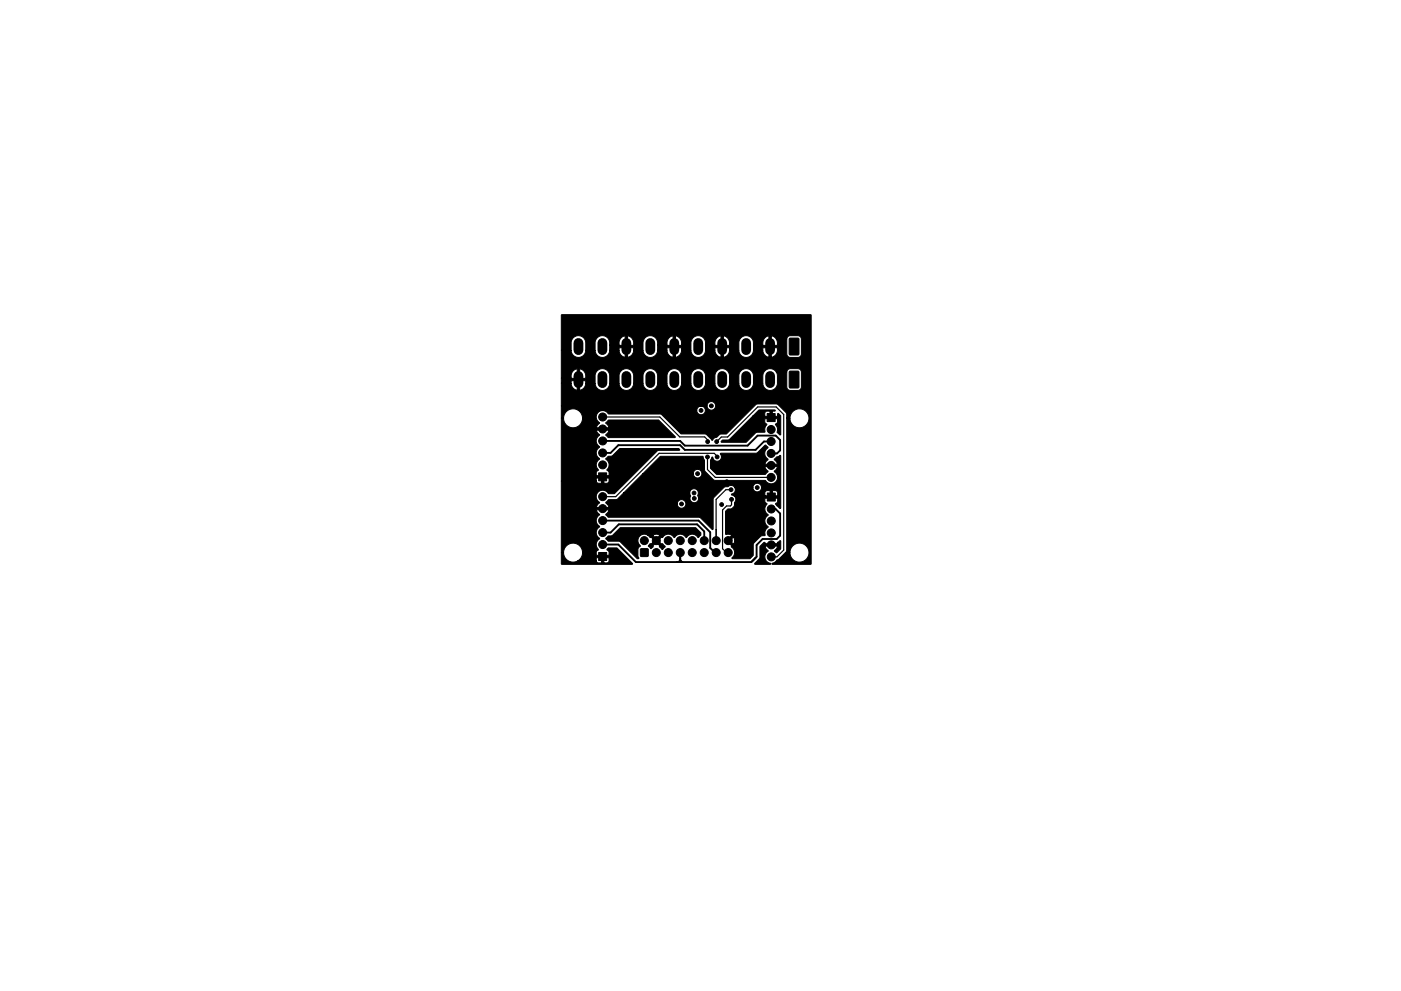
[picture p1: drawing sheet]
<svg xmlns="http://www.w3.org/2000/svg" width="297mm" height="210mm" viewBox="0 0 297 210" stroke-linecap="round" stroke-linejoin="round" font-family="sans-serif">
<g fill="#000" stroke="#000" stroke-width=".21">
<path d="M167.4 71.8l1.8-.1 .2 .2v3.2l-.2 .2h-1.6l-.3-.1zM119 66.8h52.9l.1 52.8-.1 .1h-8.2l1.4-1 1.4-1.5h1l.3 1 .5 .7a2.01 2.01 0 0 0 3-.8l.2-1.3a2.01 2.01 0 0 0-2.4-1.5 2.03 2.03 0 0 0-1.6 1.9h-1l.3-.5v-28h.7a2.01 2.01 0 0 0 2.9 1.8 2.01 2.01 0 0 0 .3-3.4 2.01 2.01 0 0 0-3.2 1.4v.2h-.7l-.1-1.2-1.9-1.8h-4.3l-6.5 6.3-1.3 .1-.7 .7-.7 .2-.3 .4-1.4-1.3-5.2-.1-4.3-4.1-11.1-.1a1.39 1.39 0 0 0-2.2-.2 1.39 1.39 0 0 0 .3 2.2l-.4 .4-.3 .6h2.7l-.2-.6-.5-.5 .7-.6h10.5l3.6 3.6-.1 .1h-14.1l-.6-.5 .5-.6 .2-.4h-2.7l.3 .5 .4 .4a1.55 1.55 0 0 0-.3 2.3l.3 .4a1.45 1.45 0 0 0 0 2.5l-.1 .1a1.45 1.45 0 0 0-.1 2.2l-.4 .4-.1 .8h2.7v-.8l-.4-.3a1.59 1.59 0 0 0-.3-2.4l.6-.6 .9-.2 1.5-1.4h12.5l.2 .2-.1 .1-4.6 .1-9.1 9.1h-1.2l-.4-.3a1.4 1.4 0 0 0-2.1 .2 1.4 1.4 0 0 0 .5 2.1l-.4 .4-.3 .6h2.7l-.4-.8h14.9a.91 .91 0 0 0 1.3 .8 .91 .91 0 0 0 .2-1.5 .91 .91 0 0 0-1.5 .5v.2h-14.9l-.3-.3 .6-.6 1.9-.1 1.3-1.3h14l.2 .7a.92 .92 0 0 0 .9 1.4 .92 .92 0 0 0 .6-1.6 .92 .92 0 0 0-.5-1.4 .92 .92 0 0 0-1.2 .9h-14l4.1-4.1h10.7a.91 .91 0 0 0 1.3 .8 .91 .91 0 0 0 .2-1.5 .91 .91 0 0 0-1.5 .5v.2h-10.7l3.7-3.7h9l.4 .8v2.3l2 2h10.8a1.41 1.41 0 0 0 2.3 .4 1.41 1.41 0 0 0-.4-2.3l.6-.5 .1-.5h-2.6l.2 .5 .5 .5-.7 .7h-10.2l-1.4-1.4v-1.6l.3-.7 .3 .1a.94 .94 0 0 0 1.3 .6 .94 .94 0 0 0 .2-1.5h7.5l.5-.2 1.6-1.6 .5 .5v.1a1.44 1.44 0 0 0 .1 2.5l-.5 .4-.2 .6h2.6l-.6-1.1 .5-.5 .7-.3 .1 .1v11.1l-.2 .1-.9-1 .5-.5v-.7h-2.7v.7l.4 .6a1.45 1.45 0 0 0 .3 2.3 1.48 1.48 0 0 0 0 2.5 1.5 1.5 0 0 0-.7 1.7l-.1 .1-.9 .2-1.4 1.5-.1 2.5-.7 .7h-3.7l-.1-.1 .1-.1a1.44 1.44 0 0 0-.3-2.3l.1-.2-1-1.1h.7l.7 .7a1.33 1.33 0 0 0 0-1.5l-.7 .8h-.7l1.1-1.1-1.4-.3v-4.8l.5-.5 1-.2 .4-.5v-.6a.96 .96 0 0 0-.1-1.5h9.3v-.6l-.3-.5h-.8v1.1h-.5v-1.1l-1 .1-.1 1h-6.6l-.5-.2v-.2a.93 .93 0 0 0 .7-1.4h3.8l.1 .2a.91 .91 0 0 0 1.4 .6 .91 .91 0 0 0-.1-1.6 .91 .91 0 0 0-1.4 .8h-3.8l-.2-.2a.91 .91 0 0 0-1.2 0l-.9 .2-2.3 2.3-.1 6.7-2.5-2.5-.5-.2h-19.1l-.6-.5 .5-.6 .2-.4h-2.7l.7 1.1a1.44 1.44 0 0 0 0 2.4 1.49 1.49 0 0 0 0 2.6 1.59 1.59 0 0 0-.7 1.4l.5 .9-.4 .4-.1 .8h2.7v-.8l-.4-.4 .2-.3 1.8-.1 3.4 3.5h-15l-.1-.1v-2.4h.5l.3 1.1 .5 .6a2 2 0 0 0 2.2 .1h3.9l.2 .3 .3 .1h1.8l.4-.2v-.9h-1.1v1.1h-.5v-1.1h-1.1v.7h-3.9l.8-.9 .2-1.3a2.01 2.01 0 0 0-2.4-1.5 2.01 2.01 0 0 0-1.6 1.9h-.5v-15.1h7.4l.2 .3 .3 .1h1.8l.4-.4v-.7h-1.1v1.1h-.5v-1.1h-1.1v.7h-7.4v-13.4h.5a2.01 2.01 0 0 0 2.9 1.8 2.01 2.01 0 0 0 .2-3.4h25.1a.92 .92 0 0 0 .8 .9l.6-.1a.91 .91 0 0 0 0-1.6 .91 .91 0 0 0-1.4 .8h-25.1l-.7-.3h-.6a2 2 0 0 0-1.8 1.9h-.5v-2.6h30.9v.2a.91 .91 0 0 0 1.5 .5 .91 .91 0 0 0-.2-1.5 .91 .91 0 0 0-1.3 .8h-30.9v-4.8l2.1 .1a1.5 1.5 0 0 0 1.3 1.4h.5a1.49 1.49 0 0 0 1.3-1.4h2a1.55 1.55 0 0 0 1.5 1.4 1.55 1.55 0 0 0 1.6-1.5l2 .1a1.55 1.55 0 0 0 1.5 1.4 1.55 1.55 0 0 0 1.5-1.5l2 .1a1.55 1.55 0 0 0 1.6 1.4 1.55 1.55 0 0 0 1.5-1.5l2 .1a1.55 1.55 0 0 0 1.6 1.4 1.55 1.55 0 0 0 1.5-1.5l2 .1a1.55 1.55 0 0 0 1.5 1.4 1.55 1.55 0 0 0 1.6-1.5l2 .1a1.55 1.55 0 0 0 1.5 1.4 1.55 1.55 0 0 0 1.6-1.5l2 .1a1.55 1.55 0 0 0 1.5 1.4 1.55 1.55 0 0 0 1.5-1.5l2 .1a1.55 1.55 0 0 0 1.6 1.4 1.55 1.55 0 0 0 1.5-1.4v-1.9l-.2-.6h2.2v3.2l.2 .5 .5 .2h2l.4-.6v-3.4l-.2-.3-.4-.3h-1.8l-.4 .2-.3 .5h-2.2a1.55 1.55 0 0 0-1.7-.6 1.55 1.55 0 0 0-1.2 1.4v1.6h-2v-1.6a1.55 1.55 0 0 0-1.5-1.5 1.55 1.55 0 0 0-1.5 1.5v1.6h-2v-1.6a1.55 1.55 0 0 0-1.6-1.5 1.55 1.55 0 0 0-1.5 1.5v1.6h-2v-1.6a1.55 1.55 0 0 0-1.5-1.5 1.55 1.55 0 0 0-1.6 1.5v1.6h-2v-1.6a1.55 1.55 0 0 0-1.5-1.5 1.55 1.55 0 0 0-1.6 1.5v1.6h-2v-1.6a1.55 1.55 0 0 0-1.5-1.5 1.55 1.55 0 0 0-1.6 1.5v1.6h-2v-1.6a1.55 1.55 0 0 0-1.5-1.5 1.55 1.55 0 0 0-1.5 1.5v1.6h-2v-1.6a1.55 1.55 0 0 0-1.6-1.5 1.55 1.55 0 0 0-1.5 1.5v1.6h-2v-.5h-1.3v2h-.5v-2h-1.3v.5h-2.1v-1h5.2v-.6a1.5 1.5 0 0 0-1.3-1.4v2h-.5v-2.1a1.54 1.54 0 0 0-1.3 1.5v.6h-2.1v-6h2.1a1.55 1.55 0 0 0 1.5 1.5 1.55 1.55 0 0 0 1.6-1.5l2 .1a1.55 1.55 0 0 0 1.5 1.4 1.55 1.55 0 0 0 1.6-1.5l2 .1a1.5 1.5 0 0 0 1.2 1.4h.6a1.49 1.49 0 0 0 1.2-1.4h2a1.55 1.55 0 0 0 1.6 1.4 1.55 1.55 0 0 0 1.5-1.5l2 .1a1.5 1.5 0 0 0 1.3 1.4h.5a1.49 1.49 0 0 0 1.3-1.4h2a1.55 1.55 0 0 0 1.5 1.4 1.55 1.55 0 0 0 1.6-1.5l2 .1a1.5 1.5 0 0 0 1.3 1.4h.5a1.49 1.49 0 0 0 1.3-1.4h2a1.55 1.55 0 0 0 1.5 1.4 1.55 1.55 0 0 0 1.5-1.5l2 .1a1.5 1.5 0 0 0 1.3 1.4h.5a1.49 1.49 0 0 0 1.3-1.4v-.6h-1.3v2h-.5v-2h-1.3v.5h-2v-1h5.1v-.8l-.2-.6h2.2v3.2l.2 .5 .4 .2h1.9l.3-.1 .3-.5-.1-3.5-.5-.5h-1.8l-.4 .2-.3 .5h-2.2l-.4-.4-.7-.3v2.1h-.5v-2a1.49 1.49 0 0 0-1.3 1.4v.6h-2v-.6a1.55 1.55 0 0 0-1.5-1.5 1.55 1.55 0 0 0-1.5 1.5v1.6h-2v-.5h-1.3v2h-.5v-2h-1.3v.5h-2v-1h5l.1-.6a1.5 1.5 0 0 0-1.3-1.4v2h-.5v-2.1a1.54 1.54 0 0 0-1.3 1.5v.6h-2v-.6a1.55 1.55 0 0 0-1.5-1.5 1.55 1.55 0 0 0-1.6 1.5v1.6h-2v-.5h-1.3v2h-.5v-2h-1.3v.5h-2v-1h5.1v-.6a1.5 1.5 0 0 0-1.3-1.4v2h-.5v-2.1a1.54 1.54 0 0 0-1.3 1.5v.6h-2v-.6a1.55 1.55 0 0 0-1.5-1.5 1.55 1.55 0 0 0-1.6 1.5v1.6h-2v-.5h-1.2v2h-.6v-2h-1.2v.5h-2v-1h5v-.6a1.5 1.5 0 0 0-1.2-1.4v2h-.6v-2.1a1.54 1.54 0 0 0-1.2 1.5v.6h-2v-.6a1.55 1.55 0 0 0-1.6-1.5 1.55 1.55 0 0 0-1.5 1.5v1.6h-2v-1.6a1.55 1.55 0 0 0-1.5-1.5 1.55 1.55 0 0 0-1.6 1.5v1.6h-2.1zM162.6 87.7h1.7v1.7h-1.7zM152.9 93.6l.3-.2 1.5-.2 4.9-4.9h3.6v-1.1l-.9 .2-.2 .9h-2.5l1.3-1.3h3.3l.1 .2h-.5v1.1h1.1v-.5l.1-.1 .5 .5v4l-.2 .1-.5-.6a1.71 1.71 0 0 0-.4-1.7l.4-.3 .1-.9h-2.8l.1 .9 .4 .3a1.72 1.72 0 0 0-.4 1.6l-1.9 .2-2.1 2h-5.2zM167.4 78.8l1.8-.1 .2 .2v3.2l-.2 .2h-1.6l-.3-.1zM126.9 117.2h1.7v1.7h-1.7zM126.9 100.3h1.7v1.7h-1.7zM135.8 116.5h1.6v1.5h-1.6zM128.4 114.2l.6-.5 .8-.1 1.7-1.6h16l1.1 1.1v.4l-.5 .5-.4-.3a1.46 1.46 0 0 0-2.2 .4l-.1-.1a1.44 1.44 0 0 0-2.5 .1v-.1a1.44 1.44 0 0 0-2.5 .1l-.1-.2-.8 .8 .8 .8 .2-.1 .5 .5-.5 .6-.2 .1-.5-.6 .1-.2-.8-.7-.7 .7 .1 .2-.6 .4-.4-.6 .3-.4 .2 .1 .8-.8-.8-.8-.2 .1-.4-.4h1l.8 .7 .7-.7a1.3 1.3 0 0 0-1.5 0h-1a1.4 1.4 0 0 0-1.9 .4 1.4 1.4 0 0 0 .3 1.9l-.5 .6v1.4l.2 .5-.3 .1-3.7-3.6-2.5-.1zM162.7 104.6h1.7v1.7h-1.7zM161.2 115.9l.8-.8h.2v.3h2.6l.1-.3 .6-.3v1.7l-.8 .7-.5-.3 .5-.6 .1-.4h-2.6l.2 .5 .5 .5a1.46 1.46 0 0 0-.7 1.5 1.46 1.46 0 0 0 1.2 1.2l-.1 .1h-3.3l1.1-1.3z"/>
<circle cx="127.8" cy="88.5" r=".85"/>
<circle cx="127.8" cy="96.1" r=".85"/>
<circle cx="127.8" cy="93.6" r=".85"/>
<circle cx="127.8" cy="91" r=".85"/>
<circle cx="127.8" cy="98.6" r=".85"/>
<circle cx="148.6" cy="87.1" r=".4"/>
<circle cx="150" cy="96.9" r=".4"/>
<circle cx="150" cy="93.7" r=".4"/>
<circle cx="150.8" cy="86.1" r=".4"/>
<circle cx="152" cy="93.7" r=".4"/>
<circle cx="152" cy="96.9" r=".4"/>
<circle cx="159.5" cy="91.7" r=".4"/>
<circle cx="163.5" cy="93.7" r=".85"/>
<circle cx="163.5" cy="91.1" r=".85"/>
<circle cx="163.5" cy="98.7" r=".85"/>
<circle cx="163.5" cy="96.2" r=".85"/>
<circle cx="127.8" cy="107.9" r=".85"/>
<circle cx="127.8" cy="113" r=".85"/>
<circle cx="127.8" cy="110.5" r=".85"/>
<circle cx="127.8" cy="115.5" r=".85"/>
<circle cx="127.8" cy="105.4" r=".85"/>
<circle cx="136.6" cy="114.7" r=".85"/>
<circle cx="139.1" cy="117.2" r=".85"/>
<circle cx="139.1" cy="114.7" r=".85"/>
<circle cx="140.7" cy="102.1" r=".4"/>
<circle cx="140.9" cy="106.8" r=".4"/>
<circle cx="141.7" cy="117.2" r=".85"/>
<circle cx="141.7" cy="114.7" r=".85"/>
<circle cx="144.2" cy="114.7" r=".85"/>
<circle cx="144.2" cy="117.2" r=".85"/>
<circle cx="144.5" cy="106.9" r=".4"/>
<circle cx="145.3" cy="112.8" r=".4"/>
<circle cx="146.8" cy="114.7" r=".85"/>
<circle cx="146.8" cy="117.2" r=".85"/>
<circle cx="147.2" cy="104.6" r=".4"/>
<circle cx="147.2" cy="105.7" r=".4"/>
<circle cx="147.9" cy="100.5" r=".4"/>
<circle cx="149.3" cy="117.2" r=".85"/>
<circle cx="149.3" cy="114.7" r=".85"/>
<circle cx="150.4" cy="106.9" r=".4"/>
<circle cx="151.8" cy="117.2" r=".85"/>
<circle cx="151.8" cy="114.7" r=".85"/>
<circle cx="153" cy="107" r=".4"/>
<circle cx="154.1" cy="102.2" r=".4"/>
<circle cx="154.4" cy="117.2" r=".85"/>
<circle cx="154.4" cy="114.7" r=".85"/>
<circle cx="155" cy="103.9" r=".4"/>
<circle cx="155.1" cy="105.9" r=".4"/>
<circle cx="160.6" cy="103.4" r=".4"/>
<circle cx="163.5" cy="101.3" r=".85"/>
<circle cx="163.5" cy="118.1" r=".85"/>
<circle cx="163.5" cy="115.6" r=".85"/>
<circle cx="163.5" cy="108" r=".85"/>
<circle cx="163.5" cy="110.5" r=".85"/>
<circle cx="163.5" cy="113.1" r=".85"/>
</g>
<g fill="none" stroke="#000" stroke-width="2.1">
<path d="M122.6 72.8v1.5M122.6 79.8v1.5M127.7 72.8v1.5M127.7 79.8v1.5M132.8 72.8v1.5M132.8 79.8v1.5M137.9 72.8v1.5M137.9 79.8v1.5M143 72.8v1.5M143 79.8v1.5M148 72.8v1.5M148 79.8v1.5"/>
<path d="M153.1 72.8v1.5M153.1 79.8v1.5M158.2 72.8v1.5M158.2 79.8v1.5M163.3 72.8v1.5M163.3 79.8v1.5"/>
</g>
<path d="M127.8 93.6h16.4l1 .9h13.3l2.1-2.1h3.9l.9 .9v2.2l-.7 .7h-1.2M163.5 93.7h-1.5l-1.8 1.7h-15l-1-1h-13.1l-1.6 1.7h-1.7M127.8 110.5h20.3l2.5 2.4v3.4l1 .9h.3M127.8 113h1.7l1.7-1.8h16.6l1.5 1.6v1.9M144.2 118.9l-.3 .3M144.2 118.9l.4 .3M144.2 117.5v1.4M163.5 108h.9l1 .9v4.7l-.7 .8h-3l-1.3 1.2v2.5l-1.1 1.1h-24.5l-3.7-3.7h-3.3" fill="none" stroke="#000" stroke-width=".4"/>
<path d="M127.8 88.5h12.1l4.2 4.2h5.3l.6 .6v.4M150 96.9v2.7l1.7 1.7h11.8M151.9 93.7l1-1h1.4l6.3-6.4h4l1.6 1.6v28.8l-1.5 1.4h-1.2M152 96.9l-.6-.7h-11.7l-9.2 9.2h-2.7M151.8 112.3l.1 2.4M155 103.9h-1.1l-2.1 2.1v9M155.1 105.9v1.2l-.2 .2h-.9l-.8 .9v8.2l.8 .8h.4" fill="none" stroke="#000" stroke-width=".25"/>
</svg>
